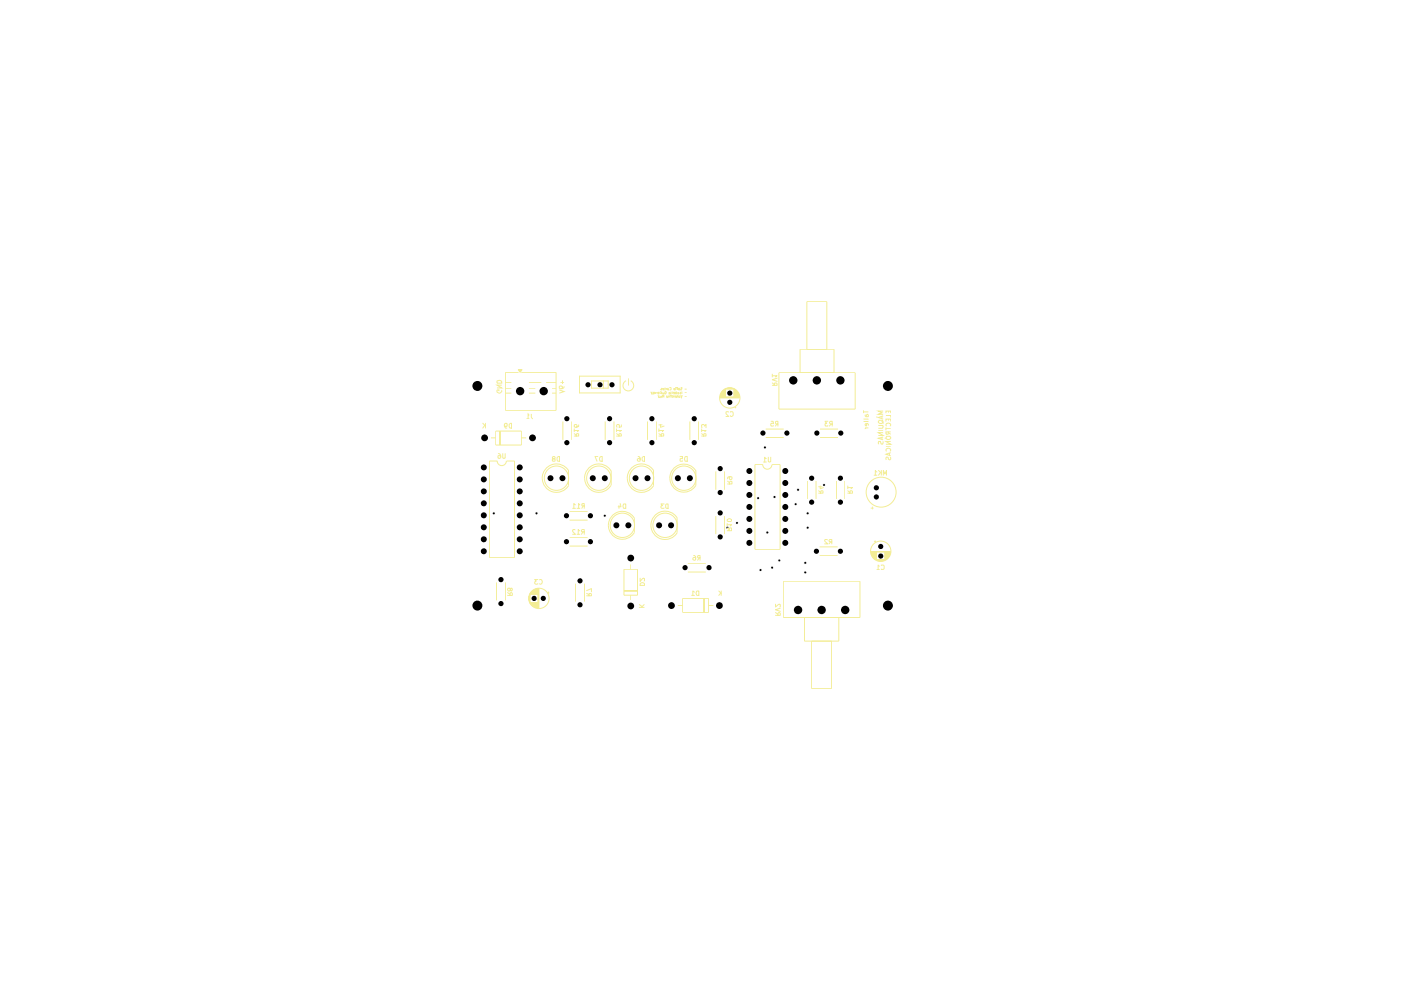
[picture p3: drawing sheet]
<svg xmlns="http://www.w3.org/2000/svg" width="297mm" height="210mm" viewBox="0 0 297 210" stroke-linecap="round" stroke-linejoin="round" font-family="sans-serif">
<g fill="#000">
<circle cx="101.2" cy="81.8" r="1.06"/>
<circle cx="102.6" cy="99.1" r=".47"/>
<circle cx="102.6" cy="99.1" r=".64"/>
<circle cx="102.7" cy="92.8" r=".72"/>
<circle cx="102.7" cy="92.8" r=".55"/>
<circle cx="110.2" cy="99.1" r=".47"/>
<circle cx="110.2" cy="99.1" r=".64"/>
<circle cx="110.3" cy="82.9" r=".89"/>
<circle cx="110.3" cy="82.9" r=".72"/>
<circle cx="112.9" cy="92.8" r=".72"/>
<circle cx="112.9" cy="92.8" r=".55"/>
<circle cx="115.3" cy="82.9" r=".89"/>
<circle cx="115.3" cy="82.9" r=".72"/>
<circle cx="120.2" cy="93.9" r=".38"/>
<circle cx="120.2" cy="88.8" r=".38"/>
<circle cx="120.2" cy="88.8" r=".55"/>
<circle cx="120.2" cy="93.9" r=".55"/>
<circle cx="124.7" cy="81.6" r=".38"/>
<circle cx="124.7" cy="81.6" r=".55"/>
<circle cx="127.2" cy="81.6" r=".38"/>
<circle cx="127.2" cy="81.6" r=".55"/>
<circle cx="129.2" cy="93.9" r=".38"/>
<circle cx="129.2" cy="88.8" r=".38"/>
<circle cx="129.2" cy="88.8" r=".55"/>
<circle cx="129.2" cy="93.9" r=".55"/>
<circle cx="129.7" cy="81.6" r=".38"/>
<circle cx="129.8" cy="81.6" r=".55"/>
<circle cx="138.2" cy="93.9" r=".38"/>
<circle cx="138.2" cy="88.8" r=".38"/>
<circle cx="138.2" cy="88.8" r=".55"/>
<circle cx="138.2" cy="93.9" r=".55"/>
<circle cx="147.2" cy="93.9" r=".38"/>
<circle cx="147.2" cy="88.8" r=".38"/>
<circle cx="147.2" cy="88.8" r=".55"/>
<circle cx="147.2" cy="93.9" r=".55"/>
<circle cx="152.7" cy="99.4" r=".38"/>
<circle cx="152.7" cy="99.4" r=".55"/>
<circle cx="154.7" cy="85.3" r=".38"/>
<circle cx="154.7" cy="83.4" r=".38"/>
<circle cx="154.7" cy="85.3" r=".55"/>
<circle cx="154.7" cy="83.4" r=".55"/>
<circle cx="158.9" cy="99.9" r=".47"/>
<circle cx="158.9" cy="99.9" r=".64"/>
<circle cx="161.8" cy="91.8" r=".38"/>
<circle cx="161.8" cy="91.8" r=".55"/>
<circle cx="166.5" cy="99.9" r=".47"/>
<circle cx="166.5" cy="99.9" r=".64"/>
<circle cx="166.8" cy="91.8" r=".38"/>
<circle cx="166.8" cy="91.8" r=".55"/>
<circle cx="168.2" cy="80.6" r=".89"/>
<circle cx="168.2" cy="80.6" r=".72"/>
<circle cx="173.2" cy="91.8" r=".38"/>
<circle cx="173.2" cy="80.6" r=".89"/>
<circle cx="173.2" cy="80.6" r=".72"/>
<circle cx="173.2" cy="91.8" r=".55"/>
<circle cx="178.2" cy="80.6" r=".89"/>
<circle cx="178.2" cy="80.6" r=".72"/>
<circle cx="178.3" cy="91.8" r=".38"/>
<circle cx="178.3" cy="91.8" r=".55"/>
<circle cx="188.3" cy="81.8" r="1.06"/>
<circle cx="102.6" cy="104.2" r=".47"/>
<circle cx="102.6" cy="109.3" r=".47"/>
<circle cx="102.6" cy="114.3" r=".47"/>
<circle cx="102.6" cy="101.6" r=".47"/>
<circle cx="102.6" cy="116.9" r=".47"/>
<circle cx="102.6" cy="106.7" r=".47"/>
<circle cx="102.6" cy="111.8" r=".47"/>
<circle cx="102.6" cy="114.3" r=".64"/>
<circle cx="102.6" cy="101.6" r=".64"/>
<circle cx="102.6" cy="106.7" r=".64"/>
<circle cx="102.6" cy="104.2" r=".64"/>
<circle cx="102.6" cy="116.9" r=".64"/>
<circle cx="102.6" cy="111.8" r=".64"/>
<circle cx="102.6" cy="109.3" r=".64"/>
<circle cx="110.2" cy="101.6" r=".47"/>
<circle cx="110.2" cy="116.9" r=".47"/>
<circle cx="110.2" cy="104.2" r=".47"/>
<circle cx="110.2" cy="114.3" r=".47"/>
<circle cx="110.2" cy="109.3" r=".47"/>
<circle cx="110.2" cy="106.7" r=".47"/>
<circle cx="110.2" cy="111.8" r=".47"/>
<circle cx="110.2" cy="101.6" r=".64"/>
<circle cx="110.2" cy="114.3" r=".64"/>
<circle cx="110.2" cy="106.7" r=".64"/>
<circle cx="110.2" cy="111.8" r=".64"/>
<circle cx="110.2" cy="116.9" r=".64"/>
<circle cx="110.2" cy="104.2" r=".64"/>
<circle cx="110.2" cy="109.3" r=".64"/>
<circle cx="116.7" cy="101.4" r=".47"/>
<circle cx="116.7" cy="101.4" r=".64"/>
<circle cx="119.3" cy="101.4" r=".47"/>
<circle cx="119.3" cy="101.4" r=".64"/>
<circle cx="120.1" cy="109.3" r=".38"/>
<circle cx="120.1" cy="114.8" r=".38"/>
<circle cx="120.1" cy="114.9" r=".55"/>
<circle cx="120.1" cy="109.3" r=".55"/>
<circle cx="125.2" cy="114.8" r=".38"/>
<circle cx="125.2" cy="109.3" r=".38"/>
<circle cx="125.2" cy="109.3" r=".55"/>
<circle cx="125.2" cy="114.9" r=".55"/>
<circle cx="125.7" cy="101.4" r=".47"/>
<circle cx="125.7" cy="101.4" r=".64"/>
<circle cx="128.2" cy="101.4" r=".47"/>
<circle cx="128.2" cy="101.4" r=".64"/>
<circle cx="130.7" cy="111.4" r=".47"/>
<circle cx="130.7" cy="111.4" r=".64"/>
<circle cx="133.2" cy="111.4" r=".47"/>
<circle cx="133.2" cy="111.4" r=".64"/>
<circle cx="133.7" cy="118.3" r=".72"/>
<circle cx="133.7" cy="118.3" r=".55"/>
<circle cx="134.7" cy="101.4" r=".47"/>
<circle cx="134.7" cy="101.4" r=".64"/>
<circle cx="137.3" cy="101.4" r=".47"/>
<circle cx="137.3" cy="101.4" r=".64"/>
<circle cx="139.7" cy="111.4" r=".47"/>
<circle cx="139.7" cy="111.4" r=".64"/>
<circle cx="142.3" cy="111.4" r=".47"/>
<circle cx="142.3" cy="111.4" r=".64"/>
<circle cx="143.7" cy="101.4" r=".47"/>
<circle cx="143.7" cy="101.4" r=".64"/>
<circle cx="146.3" cy="101.4" r=".47"/>
<circle cx="146.3" cy="101.4" r=".64"/>
<circle cx="152.7" cy="113.8" r=".38"/>
<circle cx="152.7" cy="104.4" r=".38"/>
<circle cx="152.7" cy="108.8" r=".38"/>
<circle cx="152.7" cy="104.4" r=".55"/>
<circle cx="152.7" cy="108.8" r=".55"/>
<circle cx="152.7" cy="113.8" r=".55"/>
<circle cx="158.9" cy="102.4" r=".47"/>
<circle cx="158.9" cy="110" r=".47"/>
<circle cx="158.9" cy="107.5" r=".47"/>
<circle cx="158.9" cy="115.1" r=".47"/>
<circle cx="158.9" cy="104.9" r=".47"/>
<circle cx="158.9" cy="112.6" r=".47"/>
<circle cx="158.9" cy="107.5" r=".64"/>
<circle cx="158.9" cy="112.6" r=".64"/>
<circle cx="158.9" cy="104.9" r=".64"/>
<circle cx="158.9" cy="110" r=".64"/>
<circle cx="158.9" cy="102.4" r=".64"/>
<circle cx="158.9" cy="115.1" r=".64"/>
<circle cx="166.5" cy="102.4" r=".47"/>
<circle cx="166.5" cy="115.1" r=".47"/>
<circle cx="166.5" cy="107.5" r=".47"/>
<circle cx="166.5" cy="110" r=".47"/>
<circle cx="166.5" cy="112.6" r=".47"/>
<circle cx="166.5" cy="104.9" r=".47"/>
<circle cx="166.5" cy="107.5" r=".64"/>
<circle cx="166.5" cy="112.6" r=".64"/>
<circle cx="166.5" cy="104.9" r=".64"/>
<circle cx="166.5" cy="110" r=".64"/>
<circle cx="166.5" cy="102.4" r=".64"/>
<circle cx="166.5" cy="115.1" r=".64"/>
<circle cx="172.1" cy="106.5" r=".38"/>
<circle cx="172.1" cy="101.4" r=".38"/>
<circle cx="172.1" cy="106.5" r=".55"/>
<circle cx="172.1" cy="101.4" r=".55"/>
<circle cx="173.1" cy="116.9" r=".38"/>
<circle cx="173.1" cy="116.9" r=".55"/>
<circle cx="178.2" cy="106.5" r=".38"/>
<circle cx="178.2" cy="116.9" r=".38"/>
<circle cx="178.2" cy="101.4" r=".38"/>
<circle cx="178.2" cy="101.4" r=".55"/>
<circle cx="178.2" cy="106.5" r=".55"/>
<circle cx="178.2" cy="116.9" r=".55"/>
<circle cx="185.8" cy="103.4" r=".38"/>
<circle cx="185.8" cy="105.4" r=".38"/>
<circle cx="185.8" cy="103.4" r=".55"/>
<circle cx="185.8" cy="105.4" r=".55"/>
<circle cx="186.7" cy="117.9" r=".38"/>
<circle cx="186.7" cy="115.9" r=".38"/>
<circle cx="186.7" cy="117.9" r=".55"/>
<circle cx="186.7" cy="115.9" r=".55"/>
<circle cx="101.2" cy="128.4" r="1.06"/>
<circle cx="106.2" cy="122.9" r=".38"/>
<circle cx="106.2" cy="128" r=".38"/>
<circle cx="106.2" cy="128" r=".55"/>
<circle cx="106.2" cy="122.9" r=".55"/>
<circle cx="113.2" cy="126.9" r=".38"/>
<circle cx="113.2" cy="126.9" r=".55"/>
<circle cx="115.2" cy="126.9" r=".38"/>
<circle cx="115.2" cy="126.9" r=".55"/>
<circle cx="123" cy="123.1" r=".38"/>
<circle cx="123" cy="128.2" r=".38"/>
<circle cx="123" cy="123.1" r=".55"/>
<circle cx="123" cy="128.2" r=".55"/>
<circle cx="133.7" cy="128.5" r=".72"/>
<circle cx="133.7" cy="128.5" r=".55"/>
<circle cx="142.4" cy="128.4" r=".72"/>
<circle cx="142.4" cy="128.4" r=".55"/>
<circle cx="145.2" cy="120.4" r=".38"/>
<circle cx="145.2" cy="120.4" r=".55"/>
<circle cx="150.3" cy="120.4" r=".38"/>
<circle cx="150.3" cy="120.4" r=".55"/>
<circle cx="152.5" cy="128.4" r=".72"/>
<circle cx="152.5" cy="128.4" r=".55"/>
<circle cx="169.2" cy="129.3" r=".89"/>
<circle cx="169.2" cy="129.3" r=".72"/>
<circle cx="174.2" cy="129.3" r=".89"/>
<circle cx="174.2" cy="129.3" r=".72"/>
<circle cx="179.2" cy="129.3" r=".89"/>
<circle cx="179.2" cy="129.3" r=".72"/>
<circle cx="188.3" cy="128.4" r="1.06"/>
</g>
<path d="M170.6 119.1l.3 .2-.1 .2-.3-.2z" fill="#ececec"/>
<path d="M170.6 119.1l.3 .2-.1 .2-.3-.2z" fill="none" stroke="#ececec" stroke-width=".21"/>
<path d="M170.6 121.2l.3 .2-.1 .2-.3-.2z" fill="#ececec"/>
<path d="M170.6 121.2l.3 .2-.1 .2-.3-.2z" fill="none" stroke="#ececec" stroke-width=".21"/>
<path d="M165.1 118.6l.3 .2-.1 .2-.3-.2z" fill="#ececec"/>
<path d="M165.1 118.6l.3 .2-.1 .2-.3-.2z" fill="none" stroke="#ececec" stroke-width=".21"/>
<path d="M163.6 120.2l.3 .2-.1 .1-.3-.1z" fill="#ececec"/>
<path d="M163.6 120.2l.3 .2-.1 .1-.3-.1z" fill="none" stroke="#ececec" stroke-width=".21"/>
<path d="M161.1 120.7l.4 .2-.2 .1-.3-.1z" fill="#ececec"/>
<path d="M161.1 120.7l.4 .2-.2 .1-.3-.1z" fill="none" stroke="#ececec" stroke-width=".21"/>
<path d="M156.2 110.7l.3 .2-.1 .2-.4-.2z" fill="#ececec"/>
<path d="M156.2 110.7l.3 .2-.1 .2-.4-.2z" fill="none" stroke="#ececec" stroke-width=".21"/>
<path d="M162.1 94.7l.3 .2-.1 .2-.3-.2z" fill="#ececec"/>
<path d="M162.1 94.7l.3 .2-.1 .2-.3-.2z" fill="none" stroke="#ececec" stroke-width=".21"/>
<path d="M164.1 105.2l.3 .2-.1 .2-.3-.2z" fill="#ececec"/>
<path d="M164.1 105.2l.3 .2-.1 .2-.3-.2z" fill="none" stroke="#ececec" stroke-width=".21"/>
<path d="M162.6 112.7l.3 .2-.1 .2-.3-.2z" fill="#ececec"/>
<path d="M162.6 112.7l.3 .2-.1 .2-.3-.2z" fill="none" stroke="#ececec" stroke-width=".21"/>
<path d="M160.6 105.4l.4 .2-.2 .2-.3-.2z" fill="#ececec"/>
<path d="M160.6 105.4l.4 .2-.2 .2-.3-.2z" fill="none" stroke="#ececec" stroke-width=".21"/>
<path d="M168.6 106.7l.3 .2-.1 .2-.3-.2z" fill="#ececec"/>
<path d="M168.6 106.7l.3 .2-.1 .2-.3-.2z" fill="none" stroke="#ececec" stroke-width=".21"/>
<path d="M171.1 108.7l.3 .1-.1 .2-.3-.2z" fill="#ececec"/>
<path d="M171.1 108.7l.3 .1-.1 .2-.3-.2z" fill="none" stroke="#ececec" stroke-width=".21"/>
<path d="M174.6 102.6l.3 .2-.1 .2-.3-.2z" fill="#ececec"/>
<path d="M174.6 102.6l.3 .2-.1 .2-.3-.2z" fill="none" stroke="#ececec" stroke-width=".21"/>
<path d="M171.1 111.7l.3 .2-.1 .2-.3-.2z" fill="#ececec"/>
<path d="M171.1 111.7l.3 .2-.1 .2-.3-.2z" fill="none" stroke="#ececec" stroke-width=".21"/>
<path d="M169.1 103.7l.3 .1-.1 .2-.3-.2z" fill="#ececec"/>
<path d="M169.1 103.7l.3 .1-.1 .2-.3-.2z" fill="none" stroke="#ececec" stroke-width=".21"/>
<path d="M154.1 111.7l.3 .2-.1 .2-.3-.2z" fill="#ececec"/>
<path d="M154.1 111.7l.3 .2-.1 .2-.3-.2z" fill="none" stroke="#ececec" stroke-width=".21"/>
<path d="M128.1 109.2l.3 .1-.1 .2-.3-.2z" fill="#ececec"/>
<path d="M128.1 109.2l.3 .1-.1 .2-.3-.2z" fill="none" stroke="#ececec" stroke-width=".21"/>
<path d="M113.6 108.7l.4 .1-.1 .2-.4-.2z" fill="#ececec"/>
<path d="M113.6 108.7l.4 .1-.1 .2-.4-.2z" fill="none" stroke="#ececec" stroke-width=".21"/>
<path d="M104.6 108.7l.3 .1-.1 .2-.3-.2z" fill="#ececec"/>
<path d="M104.6 108.7l.3 .1-.1 .2-.3-.2z" fill="none" stroke="#ececec" stroke-width=".21"/>
<g fill="#000">
<path d="M162.1 94.7l.3 .2-.1 .2-.3-.2zM104.6 108.7l.3 .1-.1 .2-.3-.2zM113.6 108.7l.4 .1-.1 .2-.4-.2zM128.1 109.2l.3 .1-.1 .2-.3-.2zM154.1 111.7l.3 .2-.1 .2-.3-.2zM156.2 110.7l.3 .2-.1 .2-.4-.2zM160.6 105.4l.4 .2-.2 .2-.3-.2zM162.6 112.7l.3 .2-.1 .2-.3-.2zM164.1 105.2l.3 .2-.1 .2-.3-.2zM165.1 118.6l.3 .2-.1 .2-.3-.2zM168.6 106.7l.3 .2-.1 .2-.3-.2zM169.1 103.7l.3 .1-.1 .2-.3-.2z"/>
<path d="M170.6 119.1l.3 .2-.1 .2-.3-.2zM171.1 108.7l.3 .1-.1 .2-.3-.2zM171.1 111.7l.3 .2-.1 .2-.3-.2zM174.6 102.6l.3 .2-.1 .2-.3-.2zM161.1 120.7l.4 .2-.2 .1-.3-.1zM163.6 120.2l.3 .2-.1 .1-.3-.1zM170.6 121.2l.3 .2-.1 .2-.3-.2z"/>
</g>
<g fill="none" stroke="#f3ed95" stroke-width=".21">
<path d="M109.9 78.4h.8l-.4 .6zM109.9 79h-2.8v8h10.8v-8h-7.4M122.9 79.8h8.6v3.5h-8.6zM163.7 79.7h1.1l-.4 .2M163.7 79.3v.6M165.1 79h16.2v7.7h-16.2zM169.6 79v-5h7.2v5M171.1 74v-10h4.2v10M102.4 89.7l.6 .6M102.8 90.2l-.4 .6M103 89.7v1.1M104.1 92.8h1"/>
<path d="M105.1 94.4v-3h5.4v3M105.4 80.8a.58 .58 0 0 1 .6-.1 .58 .58 0 0 1 .4 .5h-1zM105.9 91.4v3M106 91.4v3M106.3 82.8l.1 .2-.4 .4-.5-.2-.1-.4 .4-.1v.2M106.4 81.7h-1l1 .6h-1M106.9 90.2l.3 .2 .3-.1v-.5h-.5a.73 .73 0 0 0 .2 1h.2M107.1 83.4h1.3M107.1 82.4h1.3M107.1 81.1h1.3M107.9 90l.6-.3v1.1h-.4l-.2-.3zM110.5 92.8h1"/>
<path d="M112.1 83.4h1.4M112.1 82.4h1.4M112.1 81.1h2.7M115.8 81.1h2.1M117.1 83.4h.8M117.1 82.4h.8M118.6 82.7l1 .3-1 .4M118.8 81.1h.8M119.3 80.6v.8M119.3 89.4v3.9M119.6 81.9l-.1 .4-.8 .1-.1-.1 .1-.5 .6 .2v.3l-.3 .1M121.1 89.4v3.9"/>
<path d="M121.8 92.5h.9l-.1-.6h-.3l-.1 .6M121.8 91.3h.9l-.3 .2M121.8 91.9l.4 .4M121.8 90.9v.6M122.7 90.1v.3l-.4 .2-.5-.1v-.4l.4-.1 .1 .2-.1 .4M125.4 80.8h3.5v1.5h-3.5zM127.9 80.8v1.5M128.3 89.4v3.9M130.2 89.4v3.9M130.7 92.5h1v-.6l-.5 .1v.5M130.7 91.3h1l-.3 .2M130.7 91.9l.5 .4"/>
<path d="M130.7 90.9v.6M131.7 90.1v.4l-.5 .1 .1-.5-.4-.1-.2 .2 .1 .4M132.7 80.7a1.14 1.14 0 0 0-.4 1.8 1.14 1.14 0 0 0 1.8 0 1.14 1.14 0 0 0-.4-1.8M133.2 80.2v1.5M137.3 89.4v3.9M138.3 83.2h-.3l.3 .3h-.3M138.6 99.8v3.1M138.7 83.4l-.2-.2h.2v.2h-.2M138.9 83.2l.1 .1M139 83.2v.3M139.1 83.2l.2 .1M139.1 89.4v3.9"/>
<path d="M139.3 83.2v.3M139.7 92.5h1l-.1-.6-.4 .1v.5M139.7 91.3h1l-.2 .2M139.7 91.9l.5 .4M139.7 90.9v.6M139.7 90.1h.7M139.7 83.4l-.2-.1 .1-.1h.1v.2h-.1M139.8 83.9h-.2l.2 .4h-.2M140 83h.1M140 83.9v.4l.3-.1v-.3M140 83.2v.3M140 90v.6l.8-.3"/>
<path d="M140.2 82.3l.1 .1-.2 .2 .2 .1M140.2 83.2h.1M140.3 83l-.1 .5M140.5 83.2v.3M140.6 84l-.2 .3M140.8 82.5h-.3v-.2h.3v.4h-.3M140.8 83.2l-.1 .3-.2-.1M140.8 84h-.4v-.1l.4-.1v.5M140.9 83h.3a.26 .26 0 0 1 0 .3 .26 .26 0 0 1-.3 .1l.1-.1M140.9 82.3h.2M141 82.2l-.1 .5M141.2 82.3l.2 .1"/>
<path d="M141.4 82.3v.4M141.5 83.9h-.1v.4l.2-.1-.2-.1M141.8 82.3l-.3 .1v.3h.3v-.2h-.3M141.9 83.3l.2 .1-.1 .1-.1-.1M141.9 82.3h.4v.3l-.4 .1M142 83.2h-.1v.3M142 84l-.2-.1v.4M142 83.9v.4M142.3 83.8v.1M142.3 83v.5M142.3 83.9v.4M142.5 83.9h.1"/>
<path d="M142.5 83.8v.5M142.5 83v.5M143 84l-.2-.1v.4M143 83.9v.4M143 83.4l-.2-.2h.2v.2h-.2M143.1 82.3h-.2v.4h.2v-.2h-.2M143.3 82.2v.1M143.3 82.3v.4M143.5 82.2h.1v.5M143.5 83.2h-.3l.1 .3 .2-.1M143.5 84.1h-.3v-.2l.3 .1v.2l-.3 .1M143.5 82.3h.2"/>
<path d="M143.5 83v.5M143.6 83.8v.5M143.7 83.3h.2v.2l-.2-.1M143.8 82.4l.3-.1v.4h-.2zM143.9 83.2h-.2v.3M144.1 83.2h.2l-.2 .2 .1 .1 .1-.1M144.1 83.9h-.2v.4h.2v-.2h-.2M144.2 96.8h.5v.5h-.5l.1 .5 .4-.1M144.3 82.2h.3v.2h-.2l-.1 .3h.3M144.3 83.8l.2 .5 .2-.5M144.6 83v.5M145.2 84.1h.4"/>
<path d="M145.2 83.3h.4M145.2 82.5h.4M145.2 96.9l.5-.1v1l-.5-.1zM146.3 89.4v3.9M147.5 99.8v3.1a2.96 2.96 0 0 1-3.3 1.3 2.96 2.96 0 0 1-2.2-2.8M147.5 99.8a2.98 2.98 0 0 0-3.3-1.3 2.98 2.98 0 0 0-2.2 2.9M148.1 89.4v3.9M148.8 92.5h.9v-.5l-.4-.1-.1 .6M148.8 91.3h.9l-.3 .2M148.8 91.9l.4 .4M148.8 90.9v.6M148.8 90.7v-.6l.1-.1h.3l.2 .3 .3-.3v.7"/>
<path d="M151.8 99.9v3.9M152.6 84.3h4.2M152.6 84.1h1.3M152.6 84.2h4.2M152.6 84.4h4.2M152.7 84h1.2M152.7 83.9h1.2M152.7 83.8h1.2M152.7 83.7h1.2M152.8 83.6h1.1M152.8 83.5h1.1M152.9 83.4h1"/>
<path d="M153 83.3h.9M153 83.2h.9M153 83.1h.9M153 83h.9M153.2 82.9h.7M153.2 82.8h.7M153.3 82.8h.6M153.5 82.7h.4M153.5 82.6h.4M153.6 82.5h2.2M153.6 99.9v3.9M153.8 82.4h1.9"/>
<path d="M154 82.3h1.5M154.2 82.3h1M154.4 87.4l-.4-.1-.1 .4 .6 .6h-.6M154.9 87.4l.4-.1 .1 .2v.6l-.1 .1-.3 .1-.1-.2M155.6 84h1.2M155.6 83.9h1.2M155.6 83.8h1.2M155.6 83.7h1.1M155.6 83.6h1.1M155.6 83.5h1.1M155.6 84.1h1.2M155.6 83.4h1"/>
<path d="M155.6 83.3h.9M155.6 83.2h.9M155.6 83.1h.8M155.6 83h.7M155.6 82.9h.7M155.6 82.8h.6M155.6 82.6h.3M155.6 82.7h.4M155.6 82.8h.5M155.7 86.4h.4M155.9 86.2v.4M162.3 91h3.9"/>
<path d="M162.3 92.8h3.9M163.5 89.3h.4l.1 .5-.5-.1v.6h.5M163.7 81.7h1.1v-.3l-.2-.2h-.3l-.1 .5M163.7 81.2l.5 .3M164.7 89.9l-.3 .4M164.8 80.2l-1.1 .3 1.1 .4M164.9 89.9h-.3l-.2-.2v-.3l.5-.1v1M173.9 91h3.8M173.9 92.8h3.8M175.5 89.3h-.6l.4 .4h-.3l-.1 .2 .1 .4h.5M176.2 89.9l-.3 .4M176.4 89.9h-.3l-.2-.2v-.3l.5-.1v1"/>
<path d="M183.1 88.9h1M183.1 89.4l1 .1M183.1 87v.6M183.1 87.3h1M183.4 90.7h.7M183.5 87.9l-.1 .3 .2 .1h.5M183.6 90.7l-.2 .3M183.7 88.3v-.3l.2-.2 .2 .2-.1 .3M183.8 89.8l-.1 .5-.3-.2 .2-.3h.3l.2 .2-.1 .2M186 88.3l-.2 .1M186.2 90.2h1v.2l-.1 .4h-.9M186.2 91.2h1"/>
<path d="M186.3 99.7l.6 .6M186.4 89.1h.7l.1 .4a.6 .6 0 0 1-1 0zM186.9 99.7v1.1M187 89.3l.3 .5M187 88.3v.4M187 92.8v.4M187.2 93.6v.5a.44 .44 0 0 1-.6-.5h-.3v.6M187.2 87.2h-1l.8 .3-.8 .3h1M187.2 88.2l-1 .3 1 .4M187.2 91.7h-1l1 .6h-1M187.2 92.7l-1 .2 1 .4M187.7 92.8l-.1 .1"/>
<path d="M187.8 87.6v-.4h1v.4M187.8 88.1h1v.4M187.8 89.4v-.5h1v.5M187.8 90.6v.6M187.8 90.9h1M187.8 94.6h1M187.9 90.4a.47 .47 0 0 1 .4-.7 .47 .47 0 0 1 .5 .7M187.9 95.7a.47 .47 0 0 1 .4-.7 .47 .47 0 0 1 .5 .7M188 92.5h.7l.1 .4a.6 .6 0 0 1-1 0zM188.3 91.6v.4l-.4 .1-.1-.5h1M188.3 87.2v.3M188.3 88.9v.3"/>
<path d="M188.3 91.7l.5 .4M188.6 96.1v.5M188.8 96.9v.4l-.1 .2-.7-.6-.2 .2 .1 .4M188.8 93.6h-1l1 .6h-1M188.8 96l-1 .3 1 .3M103.8 118.2h5.3M154.3 102.6h.9v-.5l-.3-.1-.2 .2v.4M154.3 102l.4 .4M154.8 101.1l-.2 .3 .2 .3h.2l.2-.2-.1-.4h-.7l-.1 .4M185.3 100.8h.6M185.9 100.1l-.3-.4v1.1M186.7 100.2l-.4 .6"/>
<path d="M187.3 100.8v-1.1l.3 .8 .4-.8v1.1M105.3 123.5v3.8M107.1 123.5v3.8M112.1 126.4v1M112.2 126.1v1.5M112.3 125.9v1.9M112.4 125.8v2.2M112.5 125.7v.3M112.5 127.7v.4M112.6 125.5v.5M112.6 127.7v.4M112.6 125.4v.6"/>
<path d="M112.6 127.7v.5M112.7 125.3v.7M112.7 127.7v.6M112.8 125.3v.7M112.9 125.2v.8M113 125.2v.8M113.1 125.1v.9M113.2 125.1v.9"/>
<circle cx="154.7" cy="84.4" r="2.16"/>
<circle cx="145" cy="101.4" r="2.58"/>
</g>
<path d="M109.9 78.4h.8l-.4 .6z" fill="#f3ed95"/>
<g fill="none" stroke="#f3ed95" stroke-width=".21">
<path d="M105.1 94.4h5.4M105.7 96.2l.3 .1 .2 .7-.3 .2-.3-.1 .1-.5h.3l.2 .2M106.1 91.4v3M106.6 96.2v.9l.2 .1 .3-.1v-.9M107.4 97.7a.97 .97 0 0 1-1 1 .97 .97 0 0 1-1-1h-1.6v20.5M107.4 97.7h1.7v20.5M111.6 88.8h.6M112.2 88l-.2-.2v1M112.6 87.8v.6l.4 .4M117.3 97.3l-.2 .2 .1 .3 .5-.1v-.3l-.5-.2v-.3l.3-.1 .2 .1-.2 .4M118.1 97l.5-.2v1l-.4-.1zM120.5 99.8l.1 3.1a3 3 0 0 1-4.6 .8 3 3 0 0 1 0-4.6 3 3 0 0 1 4.6 .7"/>
<path d="M126.7 96.8h-.5l.4 1M127.2 96.9l.5-.1v1l-.5-.1zM129.5 99.8a3 3 0 0 0-3.4-1.3 3 3 0 0 0-2.2 2.9M129.6 99.8v3.1M135.3 96.8l.4 .2v.7l-.4 .1-.2-.2v-.2l.3-.2 .3 .2M136.1 97l.6-.2v1l-.5-.1zM138.6 99.8a3 3 0 0 0-4.5-.7 3 3 0 0 0-.1 4.6 3 3 0 0 0 4.6-.8M161.7 98.5a.97 .97 0 0 0 1 1 .97 .97 0 0 0 1-1h1.7v18h-5.3v-18h1.7M161.9 98h.6M162.5 97.2l-.4-.3v1.1M162.9 96.9v1l.2 .1 .3-.1v-1M120.8 108.4h3.8"/>
<path d="M120.8 113.9h3.8M120.8 115.8h3.8M120.8 110.3h3.8M121.4 107.8h.6M121.9 112.4h-.5v.3l.6 .6h-.6M122 107l-.3-.2v1M122.3 107.8h.6M122.3 113.3h.6M122.9 107l-.2-.2v1M122.9 112.5l-.3-.2v1M123.6 107.3l-.2 .5M123.6 112.8l-.3 .5"/>
<path d="M123.9 107.3h-.5v-.5h.5v1M123.9 112.8h-.5l-.1-.4 .1-.1h.5v1M124 101.4a3 3 0 0 0 2.2 2.9 3 3 0 0 0 3.3-1.4M131.2 107.2v.6M131.5 106.8l.2 .6h-.6M132.2 106.8h.5v1l-.5-.1-.1-.4zM133.7 119.7v1M134.5 109.8a2.96 2.96 0 0 0-4.5-.7 2.96 2.96 0 0 0 0 4.5 2.96 2.96 0 0 0 4.5-.7v-3M140.8 106.8h-.7l.4 .4-.4 .2v.2l.2 .2 .5-.1M141.1 107l.2-.2h.3v1h-.3l-.2-.2zM143.6 109.9v3M143.6 109.8a3 3 0 0 0-4.5-.7 3 3 0 0 0 0 4.6 3 3 0 0 0 4.5-.8"/>
<path d="M145.8 119.4h3.8M147.1 117.8l.4 .2v.7l-.3 .1-.3-.2 .2-.4h.3l.1 .2M148.3 118.3l-.4 .5M148.4 118.3h-.4l-.1-.4 .5-.1v1M151.8 109.4v3.8M153.6 109.4v3.8M154.2 112.5h.9l-.1-.6h-.3l-.1 .6M154.2 111.3h.9l-.2 .2M154.2 110.2a.52 .52 0 0 1 .5-.2 .52 .52 0 0 1 .4 .4l-.2 .2h-.6zM154.2 111.9l.4 .4M154.2 111v.5M171.2 102v3.8"/>
<path d="M173 102v3.8M173.6 104.6h.9v-.5h-.4l-.1 .5M173.6 104.1l.4 .3M173.6 103.2h.6M173.8 117.8h3.8M173.8 116h3.8M173.9 103v.6l.7-.2M175.4 114.5l-.5-.1-.1 .2 .7 .7h-.7M176.1 114.9l-.3 .4M176.4 114.9l-.5-.1-.1-.2 .1-.2h.5v.9M177.3 102v3.8M179.1 102v3.8"/>
<path d="M179.7 104.6h1.1v-.4l-.2-.1h-.3l-.1 .5M179.7 103.4h1.1l-.4 .2M179.7 104.1l.5 .3M179.7 103v.6M184.6 107.7h.6M184.6 116.9h4.2M184.6 117.1h1.3M184.6 117.1h4.2M184.6 117h4.2M184.7 117.5h1.2M184.7 117.4h1.2M184.7 117.3h1.2"/>
<path d="M184.7 117.2h1.2M184.8 117.6h1.1M184.8 117.7h1.1M184.9 117.8h1M184.9 117.9h1M185 107.4v.6M185 118h.9M185 118.1h.9M185 118.2h.9M185.1 118.2h.8M185.2 118.3h.7M185.3 114.8h.4"/>
<path d="M185.3 118.4h.6M185.4 118.5h.5M185.5 118.6h.4M185.5 114.6v.4M185.5 118.7h2.3M185.8 118.7h1.9M186 118.8h1.5M186.2 118.9h1M186.9 119.9l.4-.1 .2 .2v.6l-.2 .1-.4-.1M187.6 117.8h1M187.6 117.5h1.1M187.6 117.4h1.2"/>
<path d="M187.6 117.3h1.2M187.6 117.2h1.2M187.6 117.1h1.2M187.6 117.9h.9M187.6 118h.9M187.6 118.1h.8M187.6 118.2h.7M187.6 118.3h.7M187.6 118.4h.6M187.6 118.5h.5M187.6 118.6h.4M187.6 117.6h1.1"/>
<path d="M187.6 117.7h1M107.6 126.2h1v-.4l-.1-.2-.4 .1v.5M107.6 125.6l.5 .4M108.2 124.9l-.1-.2h-.4v.5a.47 .47 0 0 0 .6-.5h.2a.3 .3 0 0 1 .1 .4 .3 .3 0 0 1-.3 .1l-.1-.1M112.7 127.7v.6M112.8 127.7v.7M112.9 127.7v.8M113 127.7v.9M113.1 127.7v1M113.2 125.1v.9M113.2 127.7v1M113.2 125v1"/>
<path d="M113.3 125v1M113.3 127.7v1M113.4 124.9v1.1M113.4 127.7v1.1M113.5 124.9v1.1M113.5 127.7v1.1M113.6 124.8v1.2M113.6 127.7v1.1M113.7 124.8v1.2M113.7 127.7v1.2M113.8 124.8v1.2M113.8 127.7v1.2"/>
<path d="M113.9 124.8v1.2M113.9 127.7v1.2M114 124.8v1.2M114 127.7v1.2M114 122.9h-.6l.3 .3-.2 .1-.1 .4 .2 .2 .4-.1M114.1 124.8v4.1M114.2 124.8v4.1M114.3 124.8v4.1M114.4 122.9a.45 .45 0 0 1 .6 .5 .45 .45 0 0 1-.6 .4M116.1 125.7h.4M116.3 125.4v.5M122 123.7v3.9"/>
<path d="M123.9 123.7v3.9M124.4 126.3h1l-.1-.5-.4 .1v.4M124.4 125.2l1-.4v.7M124.4 125.8l.5 .3M132.3 120.7h2.9v5.5h-2.9zM132.3 125.2h2.9M132.3 125.3h2.9M133.7 126.2v1M135.6 128.8h1M135.6 128.2l.5 .4M135.7 123.8a.55 .55 0 0 1 1 0v.3h-1zM135.7 122.6v.7l.7-.7 .3 .1-.1 .5"/>
<path d="M136.6 128.2l-.6 .6M143.7 128.4h1M144.7 126.9h5.5v2.9h-5.5zM145.8 121.3h3.8M146.6 126.2h.6M147.2 125.6l-.3-.3v.9M147.7 125.4l.5-.1v.9h-.5zM149.1 126.9v2.9M149.3 126.9v2.9M149.4 126.9v2.9M150.2 128.4h1.1M152.4 125.3l.5 .5"/>
<path d="M152.8 125.7l-.4 .5M152.9 125.3v.9M164.4 130.5h1v-.5l-.1-.1-.4 .1v.5M164.4 128.1v.6l.8-.6 .2 .1v.5M164.4 129.9l.5 .3M165.4 128.9l-1 .4 1 .3M166.1 123.2h16.2v7.7h-16.2zM170.6 130.9v5h7.2v-5M172.1 135.9v10.1h4.2v-10.1M185.9 120.7h.5M186.4 120.1l-.2-.3v.9"/>
<circle cx="118" cy="101.4" r="2.58"/>
<circle cx="127" cy="101.4" r="2.58"/>
<circle cx="132" cy="111.4" r="2.58"/>
<circle cx="136" cy="101.4" r="2.58"/>
<circle cx="141" cy="111.4" r="2.58"/>
<circle cx="186.7" cy="116.9" r="2.16"/>
<circle cx="186.8" cy="104.4" r="3.2"/>
<circle cx="114.3" cy="126.9" r="2.16"/>
</g>
</svg>
